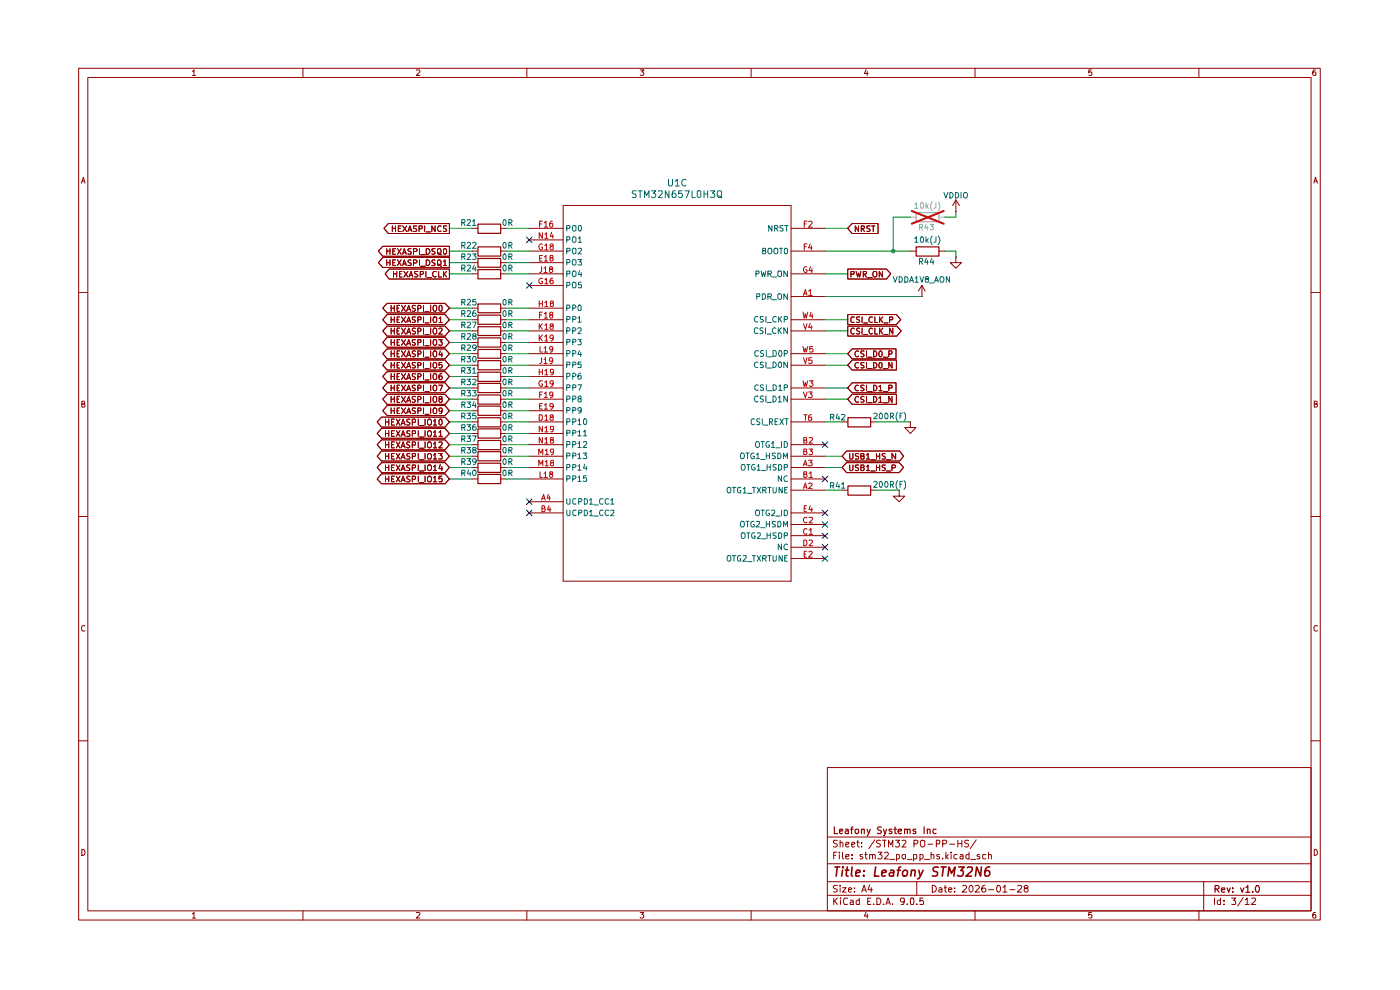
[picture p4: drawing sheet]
<svg xmlns="http://www.w3.org/2000/svg" width="297mm" height="210mm" viewBox="0 0 297 210" stroke-linecap="round" stroke-linejoin="round" font-family="sans-serif">
<g fill="none" stroke="#910000" stroke-width=".21">
<path d="M16.7 14.5h263.4v180.7h-263.4zM18.6 16.4h259.5v176.8h-259.5zM40.8 15.2l.4-.4v1.2M40.8 16h.7M64.3 14.5v1.9M88.3 14.9l.6-.1 .2 .2-.1 .3-.7 .7h.8M111.8 14.5v1.9M135.8 14.8h.8l-.5 .4 .5 .3-.1 .4h-.7M159.3 14.5v1.9M183.7 14.7l-.3 .9h.8M184 15.2v.8M206.8 14.5v1.9"/>
<path d="M231.6 14.8h-.6v.6l.4-.2 .3 .3-.1 .4h-.6M254.3 14.5v1.9M279.1 14.8l-.5 .1-.1 .9 .2 .2 .5-.1v-.5l-.2-.2-.4 .1-.1 .2M17.3 38.9l.4-1.3 .3 1.3M17.4 38.4h.6M278.7 38.9l.4-1.3 .4 1.3M278.8 38.4h.6M81.2 52.2h14.1v2.2h-14.1l-.9-1.1zM81.2 54.6h14.1v2.1h-14.1l-.9-1zM82 53.3h.7M82 55.7h.7M82 52.8v1.1"/>
<path d="M82 55.1v1.2M82.4 47.4h12.9v2.1h-12.9l-.9-1.1zM82.6 57.1h12.7v2.1h-12.7l-.9-1.1zM82.7 52.8v1.1M82.7 55.1v1.2M83.2 48.4h.7M83.2 47.9v1.2M83.3 53.3h.4M83.3 55.7h.4M83.5 58.1h.7M83.5 57.6v1.2M83.9 52.8h-.6v1.1h.6"/>
<path d="M83.9 55.1h-.6v1.2h.6M83.9 47.9v1.2M84.2 57.6v1.2M84.3 52.8l.8 1.1M84.3 55.1l.8 1.2M84.5 48.4h.4M84.8 58.1h.3M85.1 47.9h-.6v1.2h.6M85.1 52.8l-.8 1.1M85.1 55.1l-.8 1.2M85.3 57.6h-.5v1.2h.5M85.4 53.9l.4-1.1 .4 1.1"/>
<path d="M85.4 56.3l.4-1.2 .4 1.2M85.4 47.9l.9 1.2M85.5 53.6h.6M85.5 56h.6M85.7 57.6l.8 1.2M86.3 47.9l-.9 1.2M86.5 49.1l.5-1.2 .4 1.2M86.5 57.6l-.8 1.2M86.7 48.8h.5M86.8 58.8l.4-1.2 .3 1.2M86.9 58.4h.6M87.2 52.8h-.5l-.2 .1 .2 .4 .5 .1v.5h-.7"/>
<path d="M87.2 55.2l-.4-.1-.3 .3 .1 .2 .6 .3v.3l-.7 .1M87.7 53.3h.7l.1-.4-.2-.1h-.6v1.1M87.7 55.8h.5l.3-.4-.3-.3h-.5v1.2M88.4 47.9l-.7 .1v.3l.7 .5-.3 .3-.4-.1M88.7 57.6l-.7 .1v.3l.7 .4-.3 .4-.4-.1M88.9 48.5l.7-.1v-.4l-.7-.1v1.2M89 52.8v1.1M89 55.1v1.2M89.2 58.2l.6-.1v-.5h-.6v1.2M89.2 54h1M89.2 56.5h1M90.1 47.9v1.2"/>
<path d="M90.3 57.6v1.2M90.4 52.8h.5a.66 .66 0 0 1 .3 .7 .66 .66 0 0 1-.8 .4zM90.4 55.1a.66 .66 0 0 1 .8 .4 .66 .66 0 0 1-.3 .8h-.5zM90.4 49.2h1M90.6 58.8h.9M92.3 52.8h-.6v.5l.5 .1 .1 .3-.3 .2h-.4M92.3 47.9v1.2l-.7-1.2v1.2M92.3 55.2h-.6v.4l.5 .2 .1 .3-.1 .2h-.6M92.5 57.7l-.5-.1a.61 .61 0 0 0-.2 .8 .61 .61 0 0 0 .7 .3M92.8 52.9l.2-.1h.4a.86 .86 0 0 1-.1 1.1l-.5-.1zM92.8 55.3l.5-.2a.86 .86 0 0 1 .1 1.2h-.4l-.2-.2zM93 53.7h.2l.4 .3"/>
<path d="M93 56.1l.6 .4M93.1 57.6v1.2h.5M93.6 48l-.5-.1a.67 .67 0 0 0-.3 .7 .67 .67 0 0 0 .5 .5l.3-.1M94.1 52.9l.1-.1a.6 .6 0 0 1 .6 .5 .6 .6 0 0 1-.4 .6l-.3-.2zM94.1 55.5l.3-.4v1.2M94.1 57.6v1.2M94.1 56.3h.6M94.2 58.1l.5 .7M94.7 47.9h-.5l-.1 .4a.57 .57 0 0 1 .6 .7h-.6M94.7 57.6l-.6 .7M100.2 53.3h1.2M100.2 48.4h1.2"/>
<path d="M100.2 55.7h1.2M100.2 58.1h1.2M106.2 53.3h1.2M106.2 48.4h1.2M106.2 55.7h1.2M106.2 58.1h1.2M112.3 53.3h7.2M112.3 48.4h7.2M112.3 50.9h7.2M112.3 55.7h7.2M112.3 58.1h7.2M119.5 43.6h48.3v79.7h-48.3z"/>
<path d="M167.8 53.3h7.2M167.8 48.4h7.2M167.8 58.1h7.2M179.8 57.1h8.2l1 1-1 1.1h-8.2zM180.5 58.2l.7-.1v-.4l-.7-.1v1.2M180.8 47.4h5.5v2.1h-5.5l-1-1.1zM181.6 57.6l.4 1.2 .1-.9 .3 .9 .2-1.2M182.1 47.9v1.2l-.7-1.2v1.2M182.7 48.5l.6-.1v-.5h-.6v1.2M183 48.5l.4 .6M183.1 58.2l.6-.1v-.5h-.6v1.2M183.4 58.2l.4 .6"/>
<path d="M184.1 58.8h.9M184.6 47.9h-.6l-.1 .4a.57 .57 0 0 1 .6 .7h-.6M184.9 47.9h.7M185.3 47.9v1.2M185.3 57.6h.5a.77 .77 0 0 1-.1 1.2l-.4-.1a.87 .87 0 0 1 0-1.1zM187.2 57.6v1.2l-.7-1.2v1.2M193.1 53.3h1.2M199.1 53.3h1.3M202.8 44.9h.1M202.8 54.5v1.2h1.2l-1.2 1.2-1.2-1.2h1.2M202.8 54.5h.1M202.8 42.4l-.7 1.2"/>
<path d="M202.8 42.4l.7 1.2M202.8 42.4v2.5M16.7 62.1h1.9M82.1 71.5h12.3l.9 1.1-.9 1.1h-12.3l-.9-1.1zM82.1 69.2h12.3l.9 1-.9 1.1h-12.3l-.9-1.1zM82.1 66.7h12.3l.9 1.1-.9 1h-12.3l-.9-1zM82.1 64.4h12.3l.9 1-.9 1h-12.3l-.9-1zM82.1 78.8h12.3l.9 1-.9 1.1h-12.3l-.9-1.1zM82.1 74h12.3l.9 1-.9 1.1h-12.3l-.9-1.1zM82.1 76.4h12.3l.9 1.1-.9 1h-12.3l-.9-1zM83 65.4h.7M83 67.8h.7"/>
<path d="M83 70.2h.7M83 72.6h.7M83 75h.7M83 77.5h.7M83 79.8h.7M83 64.8v1.2M83 67.2v1.2M83 69.6v1.3M83 72.1v1.1M83 74.4v1.3M83 76.9v1.2M83 79.3v1.2"/>
<path d="M83.7 64.8v1.2M83.7 67.2v1.2M83.7 69.6v1.3M83.7 72.1v1.1M83.7 74.4v1.3M83.7 76.9v1.2M83.7 79.3v1.2M84.2 65.4h.4M84.2 67.8h.4M84.2 70.2h.4M84.2 72.6h.4M84.2 75h.4"/>
<path d="M84.2 77.5h.4M84.2 79.8h.4M84.8 72.1h-.6v1.1h.6M84.8 69.6h-.6v1.3h.6M84.8 67.2h-.6v1.2h.6M84.8 64.8h-.6v1.2h.6M84.8 79.3h-.6v1.2h.6M84.8 74.4h-.6v1.3h.6M84.8 76.9h-.6v1.2h.6M85.2 72.1l.8 1.1M85.2 69.6l.8 1.3M85.2 67.2l.8 1.2"/>
<path d="M85.2 64.8l.8 1.2M85.2 79.3l.8 1.2M85.2 74.4l.8 1.3M85.2 76.9l.8 1.2M86 72.1l-.8 1.1M86 69.6l-.8 1.3M86 67.2l-.8 1.2M86 64.8l-.8 1.2M86 79.3l-.8 1.2M86 74.4l-.8 1.3M86 76.9l-.8 1.2M86.3 73.2l.4-1.1 .4 1.1"/>
<path d="M86.3 70.9l.4-1.3 .4 1.3M86.3 68.4l.4-1.2 .4 1.2M86.3 66l.4-1.2 .4 1.2M86.3 75.7l.4-1.3 .4 1.3M86.3 78.1l.4-1.2 .4 1.2M86.4 72.9h.6M86.4 70.4h.6M86.4 68.1h.6M86.4 65.6h.6M86.4 75.4h.6M86.4 77.7h.6M88.1 72.1h-.6v.4l.6 .4-.2 .3h-.4"/>
<path d="M88.1 69.7l-.5-.1-.1 .2v.3l.6 .3-.2 .5-.4-.1M88.1 67.2l-.6 .1v.4l.6 .4-.2 .3-.4-.1M88.1 64.9l-.5-.1-.1 .1v.4l.6 .3-.2 .4h-.4M88.1 79.3h-.5l-.1 .1v.4l.6 .4-.2 .3-.4-.1M88.1 74.5l-.5-.1-.1 .2v.3l.5 .2 .1 .3-.2 .3-.4-.1M88.1 77h-.6v.3l.6 .4-.2 .4-.4-.1M88.7 72.6h.5v-.5h-.5v1.1M88.7 70.3l.5-.1v-.5l-.5-.1v1.3M88.7 67.8h.5v-.6h-.5v1.2M88.7 65.5l.5-.1v-.5l-.5-.1v1.2M88.7 79.9l.5-.1v-.5h-.5v1.2M88.7 75.1l.5-.1v-.5l-.5-.1v1.3"/>
<path d="M88.7 77.5h.5v-.5l-.5-.1v1.2M89.8 64.8v1.2M89.8 67.2v1.2M89.8 69.6v1.3M89.8 72.1v1.1M89.8 74.4v1.3M89.8 76.9v1.2M89.8 79.3v1.2M90.2 75.8h.8M90.2 78.2h.8M90.2 68.5h.8M90.2 71h.8"/>
<path d="M90.2 73.3h.8M90.2 66.1h.8M91.4 64.8v1.2M91.4 67.2v1.2M91.4 69.6v1.3M91.4 72.1v1.1M91.4 74.4v1.3M91.4 76.9v1.2M91.4 79.3v1.2M92 72.1h.5l.1 .1v.9l-.5 .1a.86 .86 0 0 1-.1-1.1zM92 67.2h.5l.1 .2v.8l-.5 .2a.86 .86 0 0 1-.1-1.2zM92.1 69.6l.5 .2v.9l-.5 .2a.86 .86 0 0 1 0-1.3z"/>
<path d="M92.1 64.8l.5 .1v.9l-.2 .2h-.3a.86 .86 0 0 1 0-1.2zM92.1 79.3l.5 .1v1l-.5 .1a.86 .86 0 0 1 0-1.2zM92.1 74.4l.5 .2v.9l-.5 .2a.86 .86 0 0 1 0-1.3zM92.1 76.9l.5 .2v.8l-.5 .2a.78 .78 0 0 1 0-1.2zM93.1 72.1h.7l-.4 .4 .3 .1v.6h-.6M93.1 69.8l.5-.2 .2 .3-.7 1h.7M93.1 67.6l.4-.4v1.2M93.1 68.4h.7M93.4 64.8a.68 .68 0 0 1 .4 .6 .68 .68 0 0 1-.4 .6l-.3-.2v-.8zM93.4 74.4l-.3 .9h.8M93.7 79.3h-.2l-.4 .3 .1 .8a.43 .43 0 0 0 .6-.1 .43 .43 0 0 0-.1-.5h-.5l-.1 .2M93.7 76.9h-.6v.6l.5-.2 .2 .3-.1 .4h-.6"/>
<path d="M93.7 74.8v.9M100.2 65.4h1.2M100.2 67.8h1.2M100.2 70.2h1.2M100.2 72.6h1.2M100.2 75h1.2M100.2 77.5h1.2M100.2 79.8h1.2M106.2 65.4h1.2M106.2 67.8h1.2M106.2 70.2h1.2M106.2 72.6h1.2"/>
<path d="M106.2 75h1.2M106.2 77.5h1.2M106.2 79.8h1.2M112.3 60.5h7.2M112.3 65.4h7.2M112.3 67.8h7.2M112.3 70.2h7.2M112.3 72.6h7.2M112.3 75h7.2M112.3 77.5h7.2M112.3 79.8h7.2M167.8 67.8h7.2"/>
<path d="M167.8 70.2h7.2M167.8 75h7.2M167.8 77.5h7.2M167.8 62.9h7.2M179.8 66.7h10.4l.9 1.1-.9 1h-10.4zM179.8 69.2h10.5l.9 1-.9 1.1h-10.5zM180.8 74h9.3v2.1h-9.3l-1-1.1zM180.8 76.4h9.4v2.1h-9.4l-1-1zM181.2 67.3l-.5-.1-.2 .3v.7a.45 .45 0 0 0 .7 .1M181.2 69.8l-.3-.2-.4 .3 .1 .8 .3 .2 .3-.2M182.1 74.6l-.2-.2a.65 .65 0 0 0-.5 .7 .65 .65 0 0 0 .5 .6l.2-.2M182.1 77a.55 .55 0 0 0-.7 .5 .55 .55 0 0 0 .7 .5"/>
<path d="M182.4 67.2h-.6a.47 .47 0 0 0 0 .5 .47 .47 0 0 0 .5 .2v.4h-.6M182.4 69.7h-.6v.4l.5 .2 .1 .3-.3 .3-.4-.1M182.9 67.2v1.2M182.9 69.6v1.3M183.2 68.5h.9M183.2 71h.9M183.3 74.5l-.5-.1-.2 .2v.3l.5 .2 .2 .3-.2 .3-.5-.1M183.3 77h-.7v.3l.7 .4-.2 .4-.5-.1M183.8 74.4v1.3M183.8 76.9v1.2M184.1 75.8h.9M184.1 78.2h.9"/>
<path d="M185.1 67.3l-.5-.1a.61 .61 0 0 0-.3 .8 .61 .61 0 0 0 .8 .3M185.1 69.8l-.3-.2a.65 .65 0 0 0-.5 .6 .65 .65 0 0 0 .5 .7l.3-.2M185.3 74.4a.64 .64 0 0 1 .7 .7 .64 .64 0 0 1-.7 .6zM185.3 76.9a.6 .6 0 0 1 .7 .6 .6 .6 0 0 1-.7 .6zM185.6 67.2v1.2h.6M185.6 69.6v1.3h.6M186.5 74.6l.4-.2 .2 .3v.7l-.2 .3a.72 .72 0 0 1-.4-1.1zM186.5 77h.5l.1 .8a.35 .35 0 0 1-.4 .3 .35 .35 0 0 1-.3-.5zM186.6 67.2v1.2M186.6 69.6v1.3M186.8 67.7l.5 .7M186.8 70.1l.5 .8"/>
<path d="M187.3 67.2l-.7 .7M187.3 69.6l-.7 .7M187.4 75.8h.9M187.4 78.2h.9M187.5 68.5h.9M187.5 71h.9M188.6 75.1h.5l.1-.2v-.3l-.1-.2h-.5v1.3M188.7 67.8h.6v-.6h-.6v1.2M189.2 76.9v1.2l-.6-1.2v1.2M189.4 69.6v1.3l-.7-1.3v1.3M195.6 62.9h.1M195.6 60.5l-.8 1.2"/>
<path d="M195.6 60.5l.7 1.2M195.6 60.5v2.4M278.1 62.1h2M17.4 85.7h.5l.1-.4-.2-.2h-.4v1.3l.6-.1v-.4l-.2-.2M80.9 88.5h13.5l.9 1-.9 1.1h-13.5l-.9-1.1zM80.9 90.9h13.5l.9 1.1-.9 1h-13.5l-.9-1zM80.9 93.3h13.5l.9 1-.9 1.1h-13.5l-.9-1.1zM80.9 95.7h13.5l.9 1.1-.9 1h-13.5l-.9-1zM80.9 98.1h13.5l.9 1-.9 1.1h-13.5l-.9-1.1zM81.8 89.5h.7M81.8 96.8h.7M81.8 99.1h.7"/>
<path d="M81.8 92h.7M81.8 94.3h.7M81.8 88.9v1.3M81.8 91.4v1.1M81.8 93.7v1.3M81.8 96.2v1.2M81.8 98.6v1.2M82.1 81.2h12.3l.9 1.1-.9 1h-12.3l-.9-1zM82.1 83.7h12.3l.9 1-.9 1.1h-12.3l-.9-1.1zM82.1 86h12.3l.9 1.1-.9 1h-12.3l-.9-1zM82.5 88.9v1.3M82.5 91.4v1.1"/>
<path d="M82.5 93.7v1.3M82.5 96.2v1.2M82.5 98.6v1.2M83 82.3h.7M83 84.7h.7M83 87.1h.7M83 81.7v1.2M83 84.1v1.2M83 86.5v1.2M83.1 89.5h.4M83.1 96.8h.4M83.1 99.1h.4"/>
<path d="M83.1 92h.4M83.1 94.3h.4M83.7 88.9h-.6v1.3h.6M83.7 91.4h-.6v1.1h.6M83.7 93.7h-.6v1.3h.6M83.7 96.2h-.6v1.2h.6M83.7 98.6h-.6v1.2h.6M83.7 81.7v1.2M83.7 84.1v1.2M83.7 86.5v1.2M84.1 88.9l.7 1.3M84.1 91.4l.7 1.1"/>
<path d="M84.1 93.7l.7 1.3M84.1 96.2l.7 1.2M84.1 98.6l.7 1.2M84.2 82.3h.4M84.2 84.7h.4M84.2 87.1h.4M84.8 81.7h-.6v1.2h.6M84.8 84.1h-.6v1.2h.6M84.8 86.5h-.6v1.2h.6M84.8 88.9l-.7 1.3M84.8 91.4l-.7 1.1M84.8 93.7l-.7 1.3"/>
<path d="M84.8 96.2l-.7 1.2M84.8 98.6l-.7 1.2M85.1 90.2l.4-1.3 .4 1.3M85.1 92.5l.4-1.1 .4 1.1M85.1 95l.4-1.3 .4 1.3M85.1 97.4l.4-1.2 .4 1.2M85.1 99.8l.4-1.2 .4 1.2M85.2 81.7l.8 1.2M85.2 84.1l.8 1.2M85.2 86.5l.8 1.2M85.3 89.8h.6M85.3 92.2h.6"/>
<path d="M85.3 94.7h.6M85.3 97h.6M85.3 99.5h.6M86 81.7l-.8 1.2M86 84.1l-.8 1.2M86 86.5l-.8 1.2M86.3 80.5l.4-1.2 .4 1.2M86.3 82.9l.4-1.2 .4 1.2M86.3 85.3l.4-1.2 .4 1.2M86.3 87.7l.4-1.2 .4 1.2M86.4 80.2h.6M86.4 82.6h.6"/>
<path d="M86.4 85h.6M86.4 87.4h.6M87 89h-.6v.5l.5 .2 .1 .2-.3 .3-.4-.1M87 91.4h-.6v.5a.47 .47 0 0 1 .4 .1 .47 .47 0 0 1 .1 .5h-.6M87 93.8h-.6v.5l.5 .2 .1 .2-.3 .3-.4-.1M87 96.3h-.6v.4a.47 .47 0 0 1 .4 .2 .47 .47 0 0 1 .1 .5h-.6M87 98.6h-.6v.5l.5 .2 .1 .3-.3 .2-.4-.1M87.5 89.6l.6-.1v-.4l-.1-.2h-.5v1.3M87.5 92h.6v-.6h-.6v1.1M87.5 94.4l.6-.1v-.4l-.1-.2h-.5v1.3M87.5 96.8h.6v-.5l-.6-.1v1.2M87.5 99.2l.6-.1v-.4l-.6-.1v1.2"/>
<path d="M88.1 81.8h-.6v.3l.6 .5-.2 .3-.4-.1M88.1 84.2l-.5-.1-.1 .1v.4l.6 .4-.2 .3h-.4M88.1 86.6h-.6v.4l.6 .4-.1 .3h-.5M88.7 82.3h.5v-.5l-.5-.1v1.2M88.7 84.8l.5-.1v-.5l-.5-.1v1.2M88.7 87.1h.5v-.5l-.5-.1v1.2M88.7 88.9v1.3M88.7 91.4v1.1M88.7 93.7v1.3M88.7 96.2v1.2M88.7 98.6v1.2M89 97.5h.9"/>
<path d="M89 99.9h.9M89 90.3h.9M89 92.7h.9M89 95.1h.9M89.8 81.7v1.2M89.8 84.1v1.2M89.8 86.5v1.2M90.2 85.4h.8M90.2 83.1h.8M90.2 80.6h.8M90.2 88.9v1.3M90.2 91.4v1.1"/>
<path d="M90.2 93.7v1.3M90.2 96.2v1.2M90.2 98.6v1.2M90.2 87.9h.8M90.8 89.1l.2-.2 .4 .2 .1 .7-.3 .4-.4-.2zM90.8 91.5l.2-.1 .4 .1 .1 .6-.1 .4h-.5l-.2-.4zM90.8 96.4l.2-.2 .4 .1a.87 .87 0 0 1 0 1.1h-.5l-.2-.4zM90.9 93.8l.3-.1a.73 .73 0 0 1 0 1.3l-.3-.1a.87 .87 0 0 1 0-1.1zM90.9 98.6h.5a.77 .77 0 0 1-.2 1.2l-.3-.1a.87 .87 0 0 1 0-1.1zM91.4 81.7v1.2M91.4 84.1v1.2M91.4 86.5v1.2"/>
<path d="M92 89.3l.3-.4v1.3M92 91.7l.3-.3v1.1M92 94.2l.3-.5v1.3M92 96.5l.3-.3v1.2M92 99l.3-.4v1.2M92 97.4h.6M92 99.8h.6M92 90.2h.6M92 92.5h.6M92 95h.6M92.1 81.7l.5 .2v.8l-.5 .2a.78 .78 0 0 1 0-1.2zM92.1 84.1l.5 .1v1l-.5 .1a.86 .86 0 0 1 0-1.2z"/>
<path d="M92.1 86.5l.5 .2v.8l-.1 .2h-.5v-.2a.82 .82 0 0 1 .1-1zM93.1 81.7h.8l-.5 1.2M93.1 96.2h.7l-.4 .4 .4 .3-.1 .5-.6-.1M93.1 91.7l.4-.3v1.1M93.1 93.9l.5-.2 .2 .5-.7 .8h.7M93.1 92.5h.7M93.4 84.7l-.3-.2 .1-.3a.34 .34 0 0 1 .5 0 .34 .34 0 0 1 0 .4l-.6 .2v.4l.3 .1 .4-.2-.1-.4h-.1M93.4 88.9a.68 .68 0 0 1 .4 .6 .68 .68 0 0 1-.4 .7l-.3-.3v-.7zM93.4 98.6l-.3 .8h.8M93.7 99v.8M93.8 87l-.2 .3-.4-.1v-.6a.36 .36 0 0 1 .6 .2l-.2 .8-.4 .1M100.2 89.5h1.2"/>
<path d="M100.2 96.8h1.2M100.2 99.1h1.2M100.2 82.3h1.2M100.2 84.7h1.2M100.2 87.1h1.2M100.2 92h1.2M100.2 94.3h1.2M106.2 89.5h1.2M106.2 96.8h1.2M106.2 99.1h1.2M106.2 82.3h1.2M106.2 84.7h1.2"/>
<path d="M106.2 87.1h1.2M106.2 92h1.2M106.2 94.3h1.2M112.3 89.5h7.2M112.3 96.8h7.2M112.3 99.1h7.2M112.3 82.3h7.2M112.3 84.7h7.2M112.3 87.1h7.2M112.3 92h7.2M112.3 94.3h7.2M167.8 89.5h7.2"/>
<path d="M167.8 96.8h7.2M167.8 99.1h7.2M167.8 82.3h7.2M167.8 84.7h7.2M167.8 94.3h7.2M178.7 89.5h1.1M179.6 95.7h11.2l.9 1.1-.9 1h-11.2l-.9-1zM179.6 98.1h11.2l.9 1-.9 1.1h-11.2l-.9-1.1zM180.3 96.2v1.2h.6v-.2v-1M180.3 98.6v1.1l.1 .1 .5-.1v-.1v-1M180.8 83.7h9.4v2.1h-9.4l-1-1.1zM180.8 81.2h9.3v2.1h-9.3l-1-1z"/>
<path d="M182.1 84.2l-.2-.1a.61 .61 0 0 0-.5 .7 .61 .61 0 0 0 .7 .5v-.1M182.1 81.8a.55 .55 0 0 0-.7 .5 .55 .55 0 0 0 .7 .5M182.1 96.3l-.4-.1-.3 .2 .1 .3 .6 .2v.4l-.7 .1M182.1 98.6h-.6l-.1 .2 .1 .3 .6 .2v.4l-.2 .1-.5-.1M182.6 96.8h.5l.2-.3-.1-.2-.6-.1v1.2h.6l.1-.5-.2-.1M182.6 99.1h.5l.2-.3-.2-.2h-.5v1.2h.5l.2-.1v-.4l-.2-.2M183.3 84.2l-.5-.1-.2 .1v.4l.7 .4-.2 .3h-.5M183.3 81.8h-.7v.3l.7 .5-.2 .3-.5-.1M183.8 96.5l.4-.3v1.2M183.8 99l.4-.4v1.2M183.8 81.7v1.2M183.8 84.1v1.2"/>
<path d="M183.8 97.4h.7M183.8 99.8h.7M184.1 85.4h.9M184.1 83.1h.9M184.7 89.5h1.2M184.7 97.5h1M184.7 99.9h1M185.3 84.1a.64 .64 0 0 1 .7 .6 .64 .64 0 0 1-.7 .6zM185.3 81.7a.6 .6 0 0 1 .7 .6 .6 .6 0 0 1-.7 .6zM185.9 96.2v1.2M185.9 98.6v1.2M185.9 96.8h.7"/>
<path d="M185.9 99.1h.7M186.4 84.4l.4-.3v1.2M186.4 82l.4-.3v1.2M186.4 85.3h.7M186.4 82.9h.7M186.6 96.2v1.2M186.6 98.6v1.2M187.4 85.4h.9M187.4 83.1h.9M187.8 96.3l-.4-.1-.3 .2 .3 .4 .4 .1v.4l-.7 .1M187.8 98.6h-.5l-.2 .2 .2 .3 .5 .2v.4l-.2 .1-.5-.1M188 97.5h1"/>
<path d="M188 99.9h1M188.6 82.3h.5l.1-.5-.6-.1v1.2M189.2 84.1v1.2l-.6-1.2v1.2M189.2 99.2l.7-.1 .1-.3-.2-.2h-.6v1.2M190 96.2v1.2l-.8-1.2v1.2M193.1 89.5v1.2h1.2l-1.2 1.3-1.2-1.3h1.2M193.1 89.5h.1M278.8 85.7h.5l.1-.4-.6-.2v1.3h.4l.3-.5-.3-.2M16.7 109.6h1.9M80.9 100.5h13.5l.9 1.1-.9 1h-13.5l-.9-1zM81.8 101.6h.7M81.8 101v1.2"/>
<path d="M82.5 101v1.2M83.1 101.6h.4M83.7 101h-.6v1.2h.6M84.1 101l.7 1.2M84.8 101l-.7 1.2M85.1 102.2l.4-1.2 .4 1.2M85.3 101.9h.6M87 101.1h-.6v.4l.5 .2 .1 .3-.1 .2h-.6M87.5 101.7h.5l.1-.2v-.4l-.6-.1v1.2M88.7 101v1.2M89 102.4h.9M90.2 101v1.2"/>
<path d="M90.8 101.2l.2-.2 .4 .1a.87 .87 0 0 1 0 1.1h-.5l-.2-.3zM92 101.4l.3-.4v1.2M92 102.2h.6M93.7 101h-.6v.6l.2-.2 .4 .1v.7l-.6-.1M100.2 101.6h1.2M106.2 101.6h1.2M112.3 101.6h7.2M112.3 106.4h7.2M112.3 108.8h7.2M167.8 104h7.2M167.8 101.6h7.2M167.8 108.8h7.2"/>
<path d="M167.8 111.3h7.2M167.8 113.6h7.2M167.8 116.1h7.2M167.8 118.5h7.2M178.7 104h1.1M184.7 104h1.2M190.8 104v1.2h-1.3l1.3 1.2 1.1-1.2h-1.1M190.8 104h.1M278.1 109.6h2M18 132.8l-.2-.1a.67 .67 0 0 0-.5 .5 .67 .67 0 0 0 .2 .7l.5-.1M279.5 132.8l-.3-.1a.67 .67 0 0 0-.5 .5 .67 .67 0 0 0 .3 .7l.5-.1M16.7 157.1h1.9"/>
<path d="M278.1 157.1h2M175.5 162.8h102.6v30.4h-102.6zM175.5 177.6h102.6M177.6 178.3h-.7l-.1 .4 .2 .2 .5 .1 .1 .3-.3 .4-.5-.1M178.2 178.8l.2-.1h.3l.1 1M178.2 178.2v1.5M179.4 179.2l.7-.2v-.3h-.4l-.3 .2 .1 .7h.6M180.7 179.2l.7-.2-.1-.3h-.4l-.2 .2 .1 .7h.5M181.8 178.7h.5M182 178.2v1.2l.3 .3M182.8 179.5v.2M182.8 178.7v.2"/>
<path d="M185.6 178.1l-1.3 1.9M186.8 178.3h-.8l-.1 .4 .7 .3 .2 .3-.3 .4-.6-.1M187.2 178.2h.8M187.6 178.2v1.5M188.5 179.7v-1.5l.5 1 .4-1v1.5M190 178.2h.8l-.5 .5h.3l.2 .3v.5l-.2 .2h-.4l-.2-.2M191.4 178.3l.5-.1a.36 .36 0 0 1 .2 .6l-.7 .9h.8M193.9 179h.6a.45 .45 0 0 0 .2-.7l-.8-.1v1.5M195.3 178.4l.3-.2 .6 .2v1l-.6 .3a1.01 1.01 0 0 1-.3-1.3zM196.9 179.1h1M198.6 179h.5l.2-.2a.36 .36 0 0 0-.2-.6h-.5v1.5M200 179h.6a.45 .45 0 0 0 .1-.7l-.7-.1v1.5"/>
<path d="M201.4 179.1h1.1M203.2 178.2v1.5M203.2 178.9h.9M204.1 178.2v1.5M205.5 178.3h-.8v.5l.6 .2 .2 .3-.3 .4-.6-.1M207.1 178.1l-1.3 1.9M17.4 180.2a.64 .64 0 0 1 .6 .6 .64 .64 0 0 1-.6 .6zM40.8 193.9l.4-.3v1.1M40.8 194.7h.7M64.3 193.2v2M88.3 193.6h.6l.2 .1-.1 .4-.7 .6h.8M111.8 193.2v2"/>
<path d="M135.8 193.6h.8l-.5 .4 .5 .2-.1 .5h-.7M159.3 193.2v2M175.5 189.9h102.6M175.5 187h102.6M175.5 183.2h102.6M176.9 190.5v1.4M176.9 181.4h.4M177 191.1l.6 .8M177.6 180.8h-.7v1.4M177.6 187.9l-.6-.1-.2 .2 .1 .4 .6 .2 .1 .4a.6 .6 0 0 1-.8 .1M177.6 190.5l-.7 .8M178.1 180.8v.1"/>
<path d="M178.1 181.3v.9M178.2 187.8v.2M178.2 188.3v.9M178.3 190.5v.1M178.3 190.9v1M178.7 188.3h.8l-.8 .9h.8M178.7 180.8v1.2l.3 .2M179.4 181.7l.7-.1v-.3h-.6l-.1 .1 .1 .7h.6M179.8 190.6l-.6-.1a1.02 1.02 0 0 0 0 1.4l.6-.1M180 188.7l.7-.1-.1-.2-.4-.1-.2 .2v.6l.2 .1 .4-.1M180.4 191l.4-.1 .2 .3v.7h-.6l-.1-.4 .7-.2M180.8 182v.2"/>
<path d="M180.8 181.3v.1M181.3 189.1v.1M181.3 188.4v.1M182.3 190.5v1.4h-.5l-.2-.7 .3-.3 .4 .1M182.8 189.2l.5-1.4 .5 1.4M183 181.3h-.5v.3l.6 .4-.3 .2-.3-.1M183 188.8h.6M183.5 181.3h.5M183.6 180.8v1.2l.4 .2M183.7 193.5l-.3 .8h.8M184 193.9v.8M184.1 191.2h.4"/>
<path d="M184.5 187.7l-.3 1h.9M184.5 181.4l.5-.1 .1 .9M184.5 181.3v.9M184.7 190.5h-.6v1.4h.6M184.8 188.3v.9M185.1 181.4l.1-.1h.4l.1 .9M185.3 191.8v.1M186 190.5h.6a1.02 1.02 0 0 1 0 1.4h-.6zM186.3 180.8h.8l-.5 .5 .4 .1 .1 .6-.2 .2h-.5l-.1-.2M187.5 191.8v.1M187.6 180.9l.6-.1 .3 .2-.1 .4-.8 .8h.9M188 191.9l.4-1.4 .5 1.4"/>
<path d="M188 191.5h.7M188.7 182.3h1.1M189.3 191.8v.1M190.2 182.1l.4 .1 .2-.2-.1-.7h-.5v1.3M191.4 181.4h.7l-.1 .7a.45 .45 0 0 1-.6-.1zM191.9 191.1l-.1 .2a.52 .52 0 0 1-.8-.2l.2-.6 .6 .1a1.27 1.27 0 0 1-.2 1.3h-.4M192.5 191.8v.1M192.5 182.3h1M193.2 190.6h.6l.1 .8-.2 .5h-.4l-.2-.3zM193.8 182.1l.4 .1 .3-.2-.1-.7h-.6v1.3M194.5 191.8v.1M194.5 187v2.9"/>
<path d="M195.2 182.1a.45 .45 0 0 0 .6-.1l-.1-.7h-.5v1.3M195.8 190.5h-.6v.7l.1-.2 .5 .1v.8l-.6-.1M196.1 182.3h1.1M197.5 181.4l.5-.1 .1 .9M197.5 180.8v1.4M197.8 187.8a.73 .73 0 0 1 .8 .7 .73 .73 0 0 1-.8 .7zM199.2 188.4l.4-.1 .2 .2v.7M199.3 181.3h-.5l-.1 .1 .6 .4v.3h-.6M199.8 188.6l-.6 .1-.1 .2 .2 .3 .5-.1M200 182v.2M200.3 188.3h.5M200.5 187.8v1.3l.3 .1"/>
<path d="M200.7 180.8v1.4M200.7 181.6l.5 .6M201.2 181.3l-.5 .5M201.3 188.7l.6-.1-.1-.2-.4-.1-.1 .2v.6l.1 .1 .4-.1M201.8 180.8v.1M201.8 181.3v.9M202.5 189.1v.1M202.5 188.4v.1M203 181.3h-.5l-.1 .7a.45 .45 0 0 0 .6 .1M203.7 181.3h.5l.1 .9M204.2 188l.2-.2h.3l.4 .4-1 1h1M204.3 181.6h-.5l-.2 .3 .2 .3 .5-.1"/>
<path d="M205.6 181.3h-.5l-.2 .2v.5l.3 .2 .4-.1M205.6 180.8v1.4M205.9 187.8a.76 .76 0 0 1 .5 .7 .76 .76 0 0 1-.5 .7 .89 .89 0 0 1 0-1.4zM205.9 182.3h1.1M206.8 193.2v2M206.9 188l.6-.2 .3 .4-1 1h1M207.9 181.3h-.5l-.1 .1 .6 .4v.3h-.6M209 187.8l-.5 .1-.1 .2-.1 .9 .2 .2h.4l.2-.2-.1-.6h-.5l-.2 .2M209.1 181.3h-.6v.2v.6h.6M209.7 181.4l.5-.1 .1 .9M209.7 188.7h1.1M209.7 180.8v1.4"/>
<path d="M211.6 187.9l.2-.1a.76 .76 0 0 1 .5 .7 .76 .76 0 0 1-.5 .7 .97 .97 0 0 1-.2-1.3zM212.8 188.2l.4-.4v1.4M212.8 189.2h.8M214.2 188.7h1.1M215.9 188l.2-.2h.3l.4 .4-1 1h1M217.5 188.4l-.2-.3 .2-.3 .6 .2-.2 .4h-.4l-.2 .2v.4l.2 .2a.45 .45 0 0 0 .5-.1 .45 .45 0 0 0 0-.5l-.2-.2M231.6 193.6h-.6v.5l.4-.1 .3 .2-.1 .5h-.6M254.3 193.2v2M255.4 187v6.2M257.6 190.5v1.4M258.9 190.5v1.4h-.5l-.2-.7a.45 .45 0 0 1 .7-.2M259.7 191.8v.1"/>
<path d="M259.7 191v.2M261.3 190.5h.8l-.4 .5 .4 .3-.1 .6-.7-.1M263.7 190.4l-1.1 1.8M264.2 190.8l.4-.3v1.4M264.2 191.9h.8M265.5 190.6l.7-.1 .2 .3-.1 .3-.9 .8h1M278.8 180.2a.64 .64 0 0 1 .7 .6 .64 .64 0 0 1-.7 .6zM279.1 193.6h-.5l-.1 .9 .2 .2h.5v-.6l-.2-.1h-.3l-.2 .2"/>
</g>
<g fill="none" stroke="#910000" stroke-width=".25">
<path d="M101.4 47.5h4.8v2h-4.8zM101.4 52.4h4.8v1.9h-4.8zM101.4 54.8h4.8v1.9h-4.8zM101.4 57.2h4.8v1.9h-4.8zM194.4 52.4h4.8v1.9h-4.8zM101.4 74.1h4.8v1.9h-4.8zM101.4 64.5h4.8v1.8h-4.8zM101.4 66.8h4.8v2h-4.8zM101.4 71.7h4.8v1.9h-4.8zM101.4 69.3h4.8v1.9h-4.8zM101.4 76.5h4.8v1.9h-4.8zM101.4 79h4.8v1.9h-4.8z"/>
<path d="M101.4 95.8h4.8v2h-4.8zM101.4 98.3h4.8v1.9h-4.8zM101.4 93.4h4.8v2h-4.8zM101.4 91h4.8v1.9h-4.8zM101.4 88.6h4.8v2h-4.8zM101.4 83.8h4.8v1.9h-4.8zM101.4 81.3h4.8v2h-4.8zM101.4 86.2h4.8v1.9h-4.8zM179.9 88.6h4.8v2h-4.8zM101.4 100.6h4.8v2h-4.8zM179.9 103.1h4.8v1.9h-4.8zM177 175.4v1.4h.7"/>
<path d="M178.1 176.3l.7-.1-.1-.3h-.5l-.1 .2 .1 .6h.5M179.4 175.9h.5l.1 .9M180 176.2h-.5l-.2 .3 .2 .3 .5-.1M180.5 175.9h.5M181 175.4l-.4 .2v1.2M181.5 176l.5-.1 .2 .3v.4l-.3 .2h-.2l-.3-.2zM182.8 176l.6-.1v.9M182.8 175.9v.9M183.9 175.9l.4 .9M184.6 175.9l-.3 .9-.4 .5M187 175.5l-.6-.1-.3 .2 .3 .5 .6 .3-.3 .4-.6-.1M187.4 175.9l.4 .9"/>
<path d="M188.1 175.9l-.4 1.3-.3 .1M189.2 175.9h-.5l-.1 .2 .6 .3v.3h-.6M189.6 175.9h.6M189.9 175.4v1.3l.3 .1M190.5 176.3l.7-.1v-.3h-.6l-.1 .2 .1 .6h.6M191.9 176l.5-.1 .1 .9M191.9 175.9v.9M192.5 176.1l.1-.2h.4l.1 .9M194.3 175.9h-.5l-.1 .2 .6 .3v.3h-.6M196.1 175.4v1.4M196.7 176l.5-.1 .1 .9M196.7 175.9v.9"/>
<path d="M198.6 175.9h-.5l-.2 .3v.4l.3 .2 .4-.1M257.8 188.6h.6l.2-.3v-.2l-.2-.3h-.6v1.5M258.1 188.6l.5 .7M259.1 188.8l.7-.1v-.4h-.6l-.1 .2 .1 .7h.6M260.3 188.3l.4 1 .3-1M261.5 189.1v.2M261.5 188.3v.2M263.2 188.3l.3 1 .4-1M264.3 188.3l.4-.5v1.5M264.3 189.3h.8M265.7 189.1v.2M266.7 187.8a.75 .75 0 0 1 .5 .8 .75 .75 0 0 1-.5 .7 .92 .92 0 0 1 0-1.5z"/>
</g>
<g fill="none" stroke="#910000" stroke-width=".34">
<path d="M177.1 183.9h1M177.6 183.9l-.2 1.9M178.7 184.6l-.1 1.2M178.8 183.9v.2M179.3 184.6h.8M179.8 183.9l-.3 1.7 .4 .2M180.8 183.9l-.2 1.7 .3 .2M181.5 185.2l1-.2v-.3l-.6-.1-.3 .2-.1 1h.8M183.2 185.7v.1M183.3 184.7v.1M185.8 183.9l-.3 1.9h.9M187 185.2l1-.2v-.3a.6 .6 0 0 0-.9 .1v1h.7"/>
<path d="M188.9 184.7h.7l-.1 1.1M189.7 185l-.7 .1-.4 .2 .1 .5h.2h.7M190.3 184.6h.7M191.1 183.9l-.4 .3-.3 1.6M191.8 184.7l.4-.1 .3 .1v.7a.52 .52 0 0 1-.6 .5 .52 .52 0 0 1-.5-.5l.1-.5zM193.4 184.7l.2-.1 .5 .1v1.1M193.4 184.6l-.2 1.2M194.9 184.6l.3 1.2M195.8 184.6l-.8 1.7-.3 .1M199.1 184a.73 .73 0 0 0-1.1 .3v.4l.9 .4v.3l-.1 .3-.3 .1h-.7M199.6 183.9h1.1M200.2 183.9l-.3 1.9"/>
<path d="M201.1 185.8l.2-1.9 .5 1.4 .8-1.4-.2 1.9M203.4 183.9h1.2l-.8 .8h.4l.2 .3-.2 .7-.3 .1h-.5l-.3-.1M205.2 184.1l.3-.2h.5l.3 .2v.4l-.1 .2-1.3 1.1h1.2M208.2 183.9l-.2 1.9-.8-1.9-.3 1.9M210 183.9a.83 .83 0 0 0-1 .8l-.1 .7 .2 .4h.5l.4-.4-.2-.7a.65 .65 0 0 0-.9 .3"/>
</g>
<path d="M194.4 45.1h4.8v1.9h-4.8z" fill="none" stroke="#a0a0a0" stroke-width=".25"/>
<path d="M193.1 46.1h1.2M199.1 46.1h1.3" fill="none" stroke="#a0a0a0" stroke-width=".21"/>
<path d="M193.4 44.8l6.8 2.7M200.2 44.8l-6.8 2.7" fill="none" stroke="#f10000" stroke-width=".42"/>
<g fill="none" stroke="#b90000" stroke-width=".21">
<path d="M114.5 47.5h.4M114.5 54.8h.4M114.9 56.6v.9l-.4 .3M115.1 46.9h-.6v1.3M115.1 49.4v1.2l-.7-1.2v1.2M115.1 51.8l-.2-.1a.64 .64 0 0 0-.6 .7 .64 .64 0 0 0 .6 .6l.2-.1v-.5h-.2M115.1 54.2h-.6v1.2h.6M115.1 59.1a.55 .55 0 0 0-.8 .5 .55 .55 0 0 0 .8 .5v-.4h-.2M115.4 56.9l.3-.3v1.2M115.4 57.8h.7M115.5 47.2l.3-.3v1.3M115.5 54.5l.3-.3v1.2"/>
<path d="M115.5 48.2h.7M115.5 55.4h.7M115.6 49.7l.3-.3v1.2M115.6 52.1l.3-.4v1.3M115.6 59.4l.3-.4v1.2M115.6 50.6h.7M115.6 53h.7M116.8 57.1l-.2-.1v-.3l.4-.1 .3 .3-.7 .3v.5l.2 .1h.2l.3-.2v-.3l-.3-.2M116.8 54.7l-.1-.1v-.3l.5-.1 .2 .2-.1 .2-.6 .2v.5l.1 .1h.3l.3-.3-.3-.4M116.9 52.2l-.2-.2 .2-.3h.3l.2 .5h-.5l-.2 .3v.3l.2 .2 .5-.2v-.4l-.2-.2M117 49.3l-.2 .8h.6M117.2 46.9l-.4 .2-.2 .8 .2 .3 .5-.2-.1-.6h-.4l-.2 .2"/>
<path d="M117.3 59h-.3a.73 .73 0 0 0-.1 1.2l.5-.1v-.5l-.5-.2-.2 .3M117.3 49.8v.8M170.6 47.5h.4M170.6 52.3h.4M171.1 56.6h-.1a.64 .64 0 0 0-.6 .6 .64 .64 0 0 0 .5 .6l.3-.1v-.5h-.3M171.2 46.9h-.6v1.3M171.2 51.7h-.6v1.3M171.5 47.1l.5-.2 .3 .3-.8 1h.8M171.9 51.7l-.4 .9h.8M172 56.6l-.4 .8h.8M172.1 52.2v.8M172.2 57v.8"/>
<path d="M114.4 63.8v1.2M114.4 68.7v1.2M114.4 71v1.3M114.4 78.3v1.2M114.4 64.4h.7M114.4 78.9h.7M114.5 66.8h.4M114.6 73.5v1.2h.5M114.6 69.2l.5 .7M114.6 71.6l.5 .7M114.9 75.9v.9l-.4 .3M115.1 66.2h-.6v1.3"/>
<path d="M115.1 63.8v1.2M115.1 78.3v1.2M115.1 68.7l-.7 .6M115.1 71l-.7 .8M115.4 73.8l.3-.3v1.2M115.4 76.3l.3-.4v1.2M115.4 74.7h.8M115.4 77.1h.7M115.5 66.6l.3-.4v1.3M115.5 67.5h.7M115.6 64.2l.3-.4v1.2M115.6 69l.3-.3v1.2"/>
<path d="M115.6 71.5l.3-.5v1.3M115.6 78.7l.3-.4v1.2M115.6 60.2h.7M115.6 65h.7M115.6 69.9h.7M115.6 72.3h.7M115.6 79.5h.7M116.8 66.8l-.2-.3 .2-.3h.3l.2 .4-.7 .4v.2l.2 .3 .5-.2v-.4l-.2-.1M116.9 64.4l-.1-.1v-.4h.6v.4l-.6 .1v.5l.1 .1h.3l.2-.2-.2-.4M116.9 69.2l-.2-.3 .2-.2 .5 .1v.3a.48 .48 0 0 0-.6 .2 .48 .48 0 0 0 0 .6l.6-.1v-.5l-.2-.1M117.3 74l-.5 .3-.2-.3v-.3a.35 .35 0 0 1 .3-.2 .35 .35 0 0 1 .4 .2l-.2 .9-.4 .1M117.3 76.5l-.2 .1h-.4l-.1-.6 .4-.1 .3 .2-.2 .9-.4 .1"/>
<path d="M117.4 71.6l-.1 .2h-.5l-.1-.2v-.3l.2-.3 .5 .2v.8l-.2 .2-.4 .1M117.4 78.8l-.2 .3h-.3l-.1-.2v-.5l.4-.1 .2 .3-.1 .8-.5 .1M170.4 66.2l.2 1.3 .3-.9 .1 .9 .4-1.3M170.4 73.5l.2 1.2 .3-.9 .1 .9 .4-1.2M170.4 62.7l.5-1.3 .3 1.3M170.4 68.7l.5 1.2 .3-1.2M170.4 75.9l.5 1.2 .3-1.2M170.5 62.3h.6M171.5 61.7l.5-.3v1.3M171.5 62.7h.8M171.9 68.6l-.4 .8h.8M172 66.2l-.2 .9h.7"/>
<path d="M172.1 69.1v.8M172.2 75.9h-.6l-.1 .6h.7l.1 .4-.3 .2-.5-.1M172.3 66.6v.9M172.4 73.5h-.6v.6l.4-.2 .3 .3v.3l-.2 .2-.5-.1M114.3 96.4v-1.1l.4 .8 .5-.8v1.1M114.3 98.8v-1.2l.4 .9 .5-.9v1.2M114.4 88h.3l.4 .2v.7l-.2 .3h-.5zM114.5 83.7h.4M114.5 86.1h.4M115.1 80.8h-.5a.66 .66 0 0 0-.3 .7 .66 .66 0 0 0 .6 .5l.2-.1v-.4h-.2M115.1 83.1h-.6v1.2M115.1 85.6h-.6v1.2h.6"/>
<path d="M115.1 90.4v1.2l-.7-1.2v1.2M115.1 92.8v1.2l-.7-1.2v1.2M115.5 83.5l.3-.4v1.2M115.5 85.9l.3-.3v1.2M115.5 84.3h.7M115.5 86.8h.7M115.6 81.1l.3-.3v1.2M115.6 88.3l.3-.3v1.2M115.6 90.8l.3-.4v1.2M115.6 93.1l.3-.3v1.2M115.6 82h.7M115.6 89.2h.7"/>
<path d="M115.6 91.6h.7M115.6 94h.7M115.7 95.6l.3-.3v1.1M115.7 98l.3-.4v1.2M115.7 96.4h.6M115.7 98.8h.6M116.9 88.5l-.2-.3 .1-.1h.6v.3l-.5 .1-.2 .2 .1 .5 .6-.1v-.4l-.2-.2M116.9 93.3l-.1-.1v-.3h.6v.2l-.6 .4v.5h.5l.1-.2v-.2l-.2-.3M117 98.1l-.2-.2 .2-.3h.3l.1 .4-.4 .1-.2 .3 .1 .4 .5-.1v-.4l-.1-.2M117.3 83.7v.1a.42 .42 0 0 1-.6 0 .42 .42 0 0 1 0-.6h.6v.9l-.2 .2h-.3M117.4 81.3l-.1 .2h-.5l-.1-.2v-.4l.1-.1 .6 .1v.7l-.2 .3-.4 .1M117.4 86.1l-.2 .2h-.4l-.1-.6 .5-.1 .2 .2-.2 .8-.4 .2"/>
<path d="M117.4 90.9l-.1 .2-.5-.1v-.5l.5-.1a.88 .88 0 0 1-.2 1.2h-.3M117.4 95.8v.1h-.5l-.1-.1v-.4l.1-.1h.5v.9l-.5 .2M170.4 80.8l.2 1.2 .3-.9 .1 .9 .4-1.2M170.4 83.1l.5 1.2 .3-1.2M170.4 98.8l.5-1.2 .3 1.2M170.5 93.4l.6-.1v-.4l-.6-.1v1.2h.6l.1-.4-.3-.2M170.5 95.8h.5l.1-.5h-.6v1.1h.6l.1-.4-.3-.2M170.5 88h.7M170.5 98.5h.6M170.9 88v1.2M171.5 83.1h.8l-.4 .5 .4 .2v.4l-.2 .1-.6-.1M171.5 97.6h.8l-.4 .5 .4 .2v.3l-.2 .2-.6-.1"/>
<path d="M171.6 92.9l.5-.1 .3 .3-.8 .9h.8M171.6 95.3h.8l-.4 .4 .3 .1v.6h-.7M171.7 80.8h.8l-.5 .4 .4 .1 .1 .4-.3 .3h-.3l-.2-.2M172.1 88l-.6 .2v.9l.6 .1v-.7h-.5l-.1 .2M114.6 100.1v1.2h.5M114.9 106.1l.4-1.2 .4 1.2M115 107.9l.6-.1v-.4l-.2-.1h-.4v1.2h.6l.1-.4-.3-.2M115 105.8h.6M115.4 100.4l.3-.3v1.2M115.4 101.3h.8M116.3 104.8l-.2 .9h.7M116.4 107.3l-.2 .8h.6"/>
<path d="M116.6 105.2v.9M116.7 107.7v.8M116.8 100.6l-.2-.3 .1-.2h.5v.4l-.5 .2a.35 .35 0 0 0 0 .5 .35 .35 0 0 0 .5 0 .35 .35 0 0 0 0-.5l-.2-.1M170.4 103.6l.5-1.1 .3 1.1M170.5 100.6h.5l.1-.4-.6-.1v1.2l.6-.1 .1-.4-.3-.2M170.5 114.6h.4a.66 .66 0 0 1 .3 .7 .66 .66 0 0 1-.7 .4zM170.5 103.3h.6M170.6 107.9h.3M170.6 117.5h.3M171.1 107.3h-.5v1.2h.5M171.1 116.9h-.5v1.3h.5M171.2 109.8l-.5-.1a.61 .61 0 0 0-.3 .8 .61 .61 0 0 0 .8 .3"/>
<path d="M171.2 112.3l-.3-.2a.65 .65 0 0 0-.5 .6 .65 .65 0 0 0 .5 .7l.3-.2M171.5 102.6l.5-.1 .3 .2-.8 .9h.8M171.6 100.4l.4-.3v1.2M171.6 109.8l.6-.1 .2 .2-.1 .3-.7 .7h.8M171.6 112.4l.4-.3v1.3M171.6 114.6h.6l.2 .2-.8 .9h.8M171.6 117.1l.4-.2 .3 .4-.8 .9h.8M171.6 101.3h.8M171.6 113.4h.8M171.9 107.3l-.3 .8h.8M172.2 107.7v.8"/>
</g>
<g fill="none" stroke="#006665" stroke-width=".21">
<path d="M120.2 48.4l.7-.1v-.4l-.7-.1v1.2M120.2 50.9h.5l.2-.2v-.4l-.7-.1v1.2M120.2 53.3l.7-.1v-.4l-.7-.1v1.2M120.2 55.7h.5l.2-.2v-.3l-.2-.2h-.5v1.2M120.2 58.1l.7-.1v-.4l-.7-.1v1.2M121.5 50.4l.2-.2 .5 .2v.8l-.2 .2h-.4l-.2-.3zM121.6 47.8h.4l.2 .2v.9l-.5 .1a.86 .86 0 0 1-.1-1.2zM121.6 52.7h.4l.2 .1v.9l-.5 .2a.86 .86 0 0 1-.1-1.2zM121.6 57.5h.4l.2 .2v.8l-.5 .2a.86 .86 0 0 1-.1-1.2zM121.7 55l.5 .2v.9l-.2 .1h-.4a.86 .86 0 0 1 .1-1.2zM122.6 55h.8l-.5 .5h.4v.7l-.7-.1M122.7 50.6l.3-.4v1.2"/>
<path d="M122.7 52.8l.6-.1 .1 .3-.8 .9h.8M122.7 51.4h.7M122.8 47.9l.4-.1a.91 .91 0 0 1-.1 1.2l-.3-.1zM122.9 57.4l-.2 .9h.7M123.3 59.9h-.5l-.1 .6 .6-.1v.6h-.6M123.3 57.8v.9M160.4 58.1l.6-.1v-.5h-.6v1.2M161.5 57.5l.2 1.2 .3-.9 .2 .9 .3-1.2M161.8 53.2h.5l.1-.4-.6-.1v1.2l.6-.1 .1-.4-.3-.2M162.9 58.1l.7-.1 .1-.3-.2-.2h-.6v1.2M163.1 52.7h.5a.77 .77 0 0 1-.2 1.2l-.3-.1a.87 .87 0 0 1 0-1.1zM163.2 58.1l.5 .6"/>
<path d="M163.7 47.8v1.2l-.6-1.2v1.2M163.8 58.8h1M164.3 48.4l.6-.1 .1-.3-.1-.2h-.6v1.2M164.3 52.7h.6a.77 .77 0 0 1-.2 1.2l-.4-.1a.87 .87 0 0 1 0-1.1zM164.6 48.4l.4 .6M165.2 57.5h.4l.2 .2v.8l-.3 .2-.5-.2v-.8zM165.4 52.7h.6M165.7 52.7v1.2M166.1 47.8h-.5l-.2 .2 .2 .3 .5 .2v.4h-.7M166.5 47.8h.7M166.5 52.7h.4l.2 .1v.8l-.5 .3a.91 .91 0 0 1-.1-1.2zM166.9 47.8v1.2"/>
<path d="M167.1 57.5v1.2l-.8-1.2v1.2M120.2 60.5h.5l.2-.1v-.4l-.2-.1h-.5v1.1M120.2 65.4h.5l.2-.2v-.3l-.2-.2h-.5v1.2M120.2 67.7h.6l.1-.5-.7-.1v1.2M120.2 70.2h.5l.2-.2v-.3l-.2-.2h-.5v1.3M120.2 72.6h.6l.1-.5-.7-.1v1.2M120.2 75h.5l.2-.2v-.3l-.2-.2h-.5v1.3M120.2 77.4h.6l.1-.5-.7-.1v1.2M120.2 79.8h.5l.2-.1v-.4l-.2-.1h-.5v1.2M121.5 60l.2-.1 .5 .1v.9l-.2 .1h-.4l-.2-.3zM121.5 65.4h.4l.3-.5-.3-.2h-.4v1.2M121.5 67.7h.5l.2-.4-.2-.2h-.5v1.2"/>
<path d="M121.5 70.2h.4l.3-.4-.3-.3h-.4v1.3M121.5 72.6h.5l.2-.2-.1-.3-.6-.1v1.2M121.5 75h.4l.3-.2-.3-.5h-.4v1.3M121.5 77.4h.5l.2-.2-.1-.3-.6-.1v1.2M121.5 79.8h.4l.3-.4-.3-.2h-.4v1.2M122.6 67.5l.3-.4v1.2M122.6 69.7l.2-.2h.3l.2 .2v.3l-.7 .8h.7M122.6 72h.7l-.4 .4 .4 .2v.5h-.7M122.6 68.3h.7M122.8 64.8l.2-.1 .3 .2v.8l-.2 .2h-.3l-.2-.4zM122.9 74.3l-.3 .9h.8M123.2 79.2l-.4 .1-.2 .9 .3 .2 .4-.1-.1-.6h-.4l-.2 .2"/>
<path d="M123.2 74.8v.8M123.3 76.8h-.6l-.1 .6 .2-.2h.3l.2 .2v.5h-.7M160.5 62.9h.6v-.6h-.6v1.2M160.8 67.2l-.5-.1a.61 .61 0 0 0-.2 .8 .61 .61 0 0 0 .7 .3M160.8 69.7l-.3-.2-.4 .2v.8a.37 .37 0 0 0 .3 .3 .37 .37 0 0 0 .4-.2M160.8 76.9a.55 .55 0 0 0-.8 .5 .55 .55 0 0 0 .8 .5M160.9 74.5l-.3-.2a.65 .65 0 0 0-.5 .7 .65 .65 0 0 0 .5 .6l.3-.2M161.7 62.3h.5l.2 .3v.7l-.4 .2h-.3zM161.9 69.6h-.6v.4l.5 .2 .1 .3-.3 .3-.4-.1M162 67.1l-.7 .1v.4l.7 .4-.3 .3-.4-.1M162 74.4l-.5-.1-.2 .3 .1 .2 .6 .3v.3l-.2 .2-.5-.1M162 76.9h-.7v.3l.7 .4-.3 .4-.4-.1"/>
<path d="M162.4 69.5v1.3M162.5 67.1v1.2M162.5 76.8v1.2M162.6 74.3v1.3M162.7 68.4h1M162.7 70.9h1M162.7 78.1h1M162.8 75.7h.9M162.9 62.9h.6l.2-.4-.2-.2h-.6v1.2M163.2 62.9l.5 .6M163.8 63.6h1M164 74.3l.5 .1 .2 .3v.6l-.4 .3h-.3z"/>
<path d="M164 76.8a.6 .6 0 0 1 .7 .6 .6 .6 0 0 1-.7 .6zM164.6 69.7l-.3-.2a.65 .65 0 0 0-.5 .7 .65 .65 0 0 0 .5 .6l.3-.2M164.7 67.2l-.5-.1a.61 .61 0 0 0-.3 .8 .61 .61 0 0 0 .8 .3M165 62.5l.2-.2h.4l.2 .2v.8l-.3 .2-.5-.2zM165.1 69.5v1.3M165.2 67.1v1.2M165.3 76.9l.2-.1 .3 .3v.6l-.4 .3a.7 .7 0 0 1-.1-1.1zM165.3 70l.5 .8M165.4 67.7l.5 .6M165.4 74.3a.68 .68 0 0 1 .5 .7 .68 .68 0 0 1-.5 .6l-.2-.5 .1-.6zM165.8 69.5l-.7 .7M165.9 67.1l-.7 .7"/>
<path d="M166.4 67.7h.6l.1-.5-.7-.1v1.2M166.4 75h.5l.2-.2v-.3l-.2-.2h-.5v1.3M167.1 62.3v1.2l-.8-1.2v1.2M167.1 69.5v1.3l-.8-1.3v1.3M167.1 76.8v1.2l-.8-1.2v1.2M120.2 82.2h.6l.1-.5-.7-.1v1.2M120.2 84.7l.7-.1v-.4l-.2-.2h-.5v1.3M120.2 87h.6l.1-.5-.7-.1v1.2M120.2 89.5l.7-.1v-.4l-.2-.2h-.5v1.3M120.2 91.9h.6l.1-.5-.7-.1v1.2M120.2 94.3l.7-.1v-.4l-.2-.2h-.5v1.3M120.2 96.7h.6l.1-.5-.7-.1v1.2"/>
<path d="M120.2 99.1h.7v-.5h-.7v1.1M121.5 82.2h.5l.2-.2-.1-.3-.6-.1v1.2M121.5 84.7l.6-.1 .1-.4-.3-.2h-.4v1.3M121.5 87h.5l.2-.1-.1-.4-.6-.1v1.2M121.5 89.5l.6-.1 .1-.3-.3-.3h-.4v1.3M121.5 91.9h.5l.2-.2-.1-.3-.6-.1v1.2M121.5 94.3l.6-.1 .1-.3-.3-.3h-.4v1.3M121.5 96.7h.5l.2-.2-.1-.3-.6-.1v1.2M121.5 99.1h.6l.1-.4-.2-.1h-.5v1.1M122.6 81.6h.8l-.5 1.2M122.6 89.2l.3-.4v1.3M122.6 91.6l.3-.3v1.2"/>
<path d="M122.6 94.1l.3-.5v1.3M122.6 96.4l.3-.3v1.2M122.6 98.9l.3-.3v1.1M122.6 90.1h.7M122.6 92.5h.7M122.6 94.9h.7M122.6 97.3h.7M122.6 99.7h.7M122.9 84.6l-.3-.4 .3-.2h.2l.2 .4-.7 .4v.2l.3 .3 .4-.2v-.4l-.2-.1M123.3 87l-.2 .2h-.2l-.3-.2 .1-.5h.6v.9l-.5 .2M123.7 96.1h.8l-.5 .4 .5 .3-.1 .5-.7-.1M123.8 91.6l.3-.3v1.2"/>
<path d="M123.8 93.8l.4-.2 .3 .5-.8 .8h.8M123.8 92.5h.7M124 88.8a.68 .68 0 0 1 .5 .7 .68 .68 0 0 1-.5 .6l-.2-.3v-.7zM124 98.5l-.2 .8h.7M124.4 98.9v.8M157.3 96.1a.46 .46 0 0 1 .6 .4l-.2 .8h-.5l-.1-.2a.82 .82 0 0 1 .2-1zM157.4 98.6h.5a.77 .77 0 0 1-.2 1.1h-.3a.87 .87 0 0 1 0-1.1zM158.2 96.1h.7M158.4 98.6h.7M158.6 96.1v1.2M158.8 98.6v1.1M159.9 96.2v-.1a.66 .66 0 0 0-.6 .5 .66 .66 0 0 0 .2 .7l.5-.1v-.4h-.2"/>
<path d="M160 89l-.3-.2-.4 .4 .1 .7 .3 .2 .3-.2M160.1 98.6h-.4a.67 .67 0 0 0-.3 .6 .67 .67 0 0 0 .5 .5l.3-.1v-.4h-.3M160.4 93.7l.4-.1a.73 .73 0 0 1 0 1.3l-.4-.1a.87 .87 0 0 1 0-1.1zM160.4 96.4l.4-.3v1.2M160.4 97.3h.7M160.6 98.9l.4-.3v1.1M160.6 99.7h.7M160.8 84.2l-.2-.2a.6 .6 0 0 0-.6 .7 .6 .6 0 0 0 .8 .5v-.1M160.9 81.7l-.3-.1a.6 .6 0 0 0-.5 .6 .6 .6 0 0 0 .5 .6l.3-.1M161.2 88.9h-.6v.5l.5 .2 .1 .2-.2 .3-.5-.1M161.4 97.5h.9M161.5 93.6h.6"/>
<path d="M161.5 99.8h1M161.7 88.8v1.3M161.8 93.6v1.3M162 81.7l-.5-.1-.2 .3 .2 .3 .5 .2v.3h-.7M162 84.1l-.5-.1-.2 .2v.3l.7 .4-.3 .4-.4-.1M162 90.2h.9M162.5 84v1.3M162.6 81.6v1.2M162.6 96.1v1.2M162.6 96.7h.6M162.7 85.3h1M162.7 98.6v1.1"/>
<path d="M162.7 99.1h.7M162.8 82.9h.9M163.2 93.7a.61 .61 0 0 0-.7 .3 .61 .61 0 0 0 .1 .7l.3 .2 .3-.1v-.4h-.2M163.2 89.5l.6-.1v-.5l-.6-.1v1.3M163.2 96.1v1.2M163.4 98.6v1.1M163.5 89.5l.4 .6M163.7 94.1l.3-.5v1.3M163.7 94.9h.6M164 81.6h.3l.4 .3v.7l-.4 .2h-.3zM164 84a.64 .64 0 0 1 .7 .6 .64 .64 0 0 1-.7 .7zM164.4 89.4h.5"/>
<path d="M164.5 96.2h-.7v.3l.7 .4-.2 .4h-.5M164.6 95h.9M164.7 98.6h-.7v.4l.7 .4-.3 .3h-.4M165 88.8h-.6v1.3h.6M165 96.1a.66 .66 0 0 1 .7 .4 .66 .66 0 0 1-.3 .8h-.4zM165.1 84.3h.2l.1-.3v1.3M165.1 85.3h.7M165.2 82l.3-.4v1.2M165.2 98.6h.4a.66 .66 0 0 1 .2 .7 .66 .66 0 0 1-.6 .4zM165.2 82.8h.7M165.4 88.8l.8 1.3M165.8 93.6v1.3"/>
<path d="M166.2 97.3v-1.2l.4 .8 .5-.8v1.2M166.2 88.8l-.8 1.3M166.4 82.2h.6l.1-.5-.7-.1v1.2M166.4 93.6a.52 .52 0 0 1 .7 .4v.6a.52 .52 0 0 1-.7 .3zM166.4 99.1h.7v-.5h-.7v1.1M166.5 88.8h.7M166.9 88.8v1.3M167.1 84v1.3l-.8-1.3v1.3M120.2 101.6h.5l.2-.2v-.4l-.7-.1v1.2M120.2 105.8v1l.2 .1h.5v-1.1M120.2 108.2v.9l.3 .3 .4-.2v-1M121.5 101.6h.4l.3-.2-.1-.4-.6-.1v1.2"/>
<path d="M122.2 105.8a.45 .45 0 0 0-.7 .2v.7l.2 .2h.5M122.2 108.3l-.5-.1-.2 .3 .1 .7 .2 .2 .4-.2M122.6 101.3l.3-.4v1.2M122.6 102.1h.7M122.8 106.4h.4l.2-.2v-.4h-.6v1.1M122.8 108.8l.6-.1v-.3l-.1-.2h-.5v1.2M124 105.8a.66 .66 0 0 1 .6 .4 .66 .66 0 0 1-.2 .7h-.4zM124 108.2h.4a.66 .66 0 0 1 .2 .8 .66 .66 0 0 1-.6 .4zM124.4 100.9h-.6v.6l.2-.1h.4v.7l-.6-.1M125.1 106.1l.3-.3v1.1M125.1 108.5l.3-.3v1.2M125.1 106.9h.7"/>
<path d="M125.1 109.4h.7M126 107.1h.9M126 109.5h.9M127.9 105.8h-.2a.67 .67 0 0 0-.5 .5 .67 .67 0 0 0 .2 .6h.5M127.9 108.3l-.5-.1a.67 .67 0 0 0-.2 .7 .67 .67 0 0 0 .5 .5l.2-.2M129.1 105.8h-.2a.67 .67 0 0 0-.5 .5 .67 .67 0 0 0 .2 .6h.5M129.1 108.3l-.5-.1a.67 .67 0 0 0-.2 .7 .67 .67 0 0 0 .5 .5l.2-.2M129.5 106.1l.4-.3v1.1M129.5 108.3h.7v.4l-.7 .7h.7M129.5 106.9h.7M154.4 103.4h.5l.1 .2v.8l-.5 .2a.86 .86 0 0 1-.1-1.2zM154.4 117.9h.5l.1 .1v.9l-.5 .1a.86 .86 0 0 1-.1-1.1z"/>
<path d="M155.4 103.4h.7M155.4 117.9h.7M155.7 103.4v1.2M155.7 117.9v1.1M157.1 103.4h-.5l-.1 .2v.6l.1 .3h.5v-.4h-.1M157.1 117.9h-.5l-.1 .2v.7a.45 .45 0 0 0 .6 .2v-.5h-.1M157.3 110.6a.46 .46 0 0 1 .6 .4l-.2 .8h-.5a.86 .86 0 0 1 .1-1.2zM157.4 113h.5a.77 .77 0 0 1-.2 1.2l-.3-.1a.87 .87 0 0 1 0-1.1zM157.7 103.7l.3-.3v1.2M157.7 117.9h.5l.1 .3-.7 .8h.7M157.7 104.6h.6M158.2 110.6h.7"/>
<path d="M158.4 113h.7M158.6 110.6v1.2M158.6 104.7h.9M158.6 119.1h.9M158.8 113v1.2M159.6 103.4h.7M159.6 117.9h.7M159.9 110.7v-.1a.66 .66 0 0 0-.6 .5 .66 .66 0 0 0 .2 .7l.5-.1v-.4h-.2M159.9 103.4v1.2M159.9 117.9v1.1M160.1 113h-.4a.67 .67 0 0 0-.3 .7 .67 .67 0 0 0 .5 .5l.3-.1v-.4h-.3M160.4 108.2h.6a.77 .77 0 0 1-.2 1.2l-.4-.1a.87 .87 0 0 1 0-1.1z"/>
<path d="M160.4 110.7h.7v.4l-.7 .7h.7M160.6 113.1h.7v.4l-.7 .7h.7M160.6 103.4l.8 1.2M160.6 117.9l.8 1.1M161.4 103.4l-.8 1.2M161.4 111.9h.9M161.4 117.9l-.8 1.1M161.5 108.2h.6M161.5 114.3h1M161.8 104l.7-.1 .1-.3-.2-.2h-.6v1.2M161.8 118.5l.7-.1 .1-.4-.2-.1h-.6v1.1M161.8 108.2v1.2"/>
<path d="M162.1 104l.5 .6M162.1 118.5l.5 .5M162.6 110.6v1.2M162.6 111.2h.6M162.7 113v1.2M162.7 113.5h.7M162.9 103.4h.7M162.9 117.9h.7M163.2 108.2h-.5a.67 .67 0 0 0-.2 .7 .67 .67 0 0 0 .5 .5l.2-.2v-.3h-.2M163.2 103.4v1.2M163.2 110.6v1.2M163.2 117.9v1.1"/>
<path d="M163.4 113v1.2M163.7 108.3h.6v.4l-.6 .7h.6M164 103.4v1l.2 .2h.2l.3-.3v-.9M164 117.9v1.1h.2h.2l.3-.2v-.9M164.5 110.7h-.7v.4l.7 .3-.2 .4h-.5M164.6 109.5h.9M164.7 113h-.6l-.1 .5a.57 .57 0 0 1 .6 .6h-.6M165 110.6a.66 .66 0 0 1 .7 .4 .66 .66 0 0 1-.3 .8h-.4zM165.2 113h.4a.66 .66 0 0 1 .2 .8 .66 .66 0 0 1-.6 .4zM165.8 100.9v1.2l-.7-1.2v1.2M165.8 115.4v1.2l-.7-1.2v1.2M165.8 108.2v1.2"/>
<path d="M166 103.4v1.2l-.7-1.2v1.2M166 117.9v1.1l-.7-1.1v1.1M166.2 111.8v-1.2l.4 .8 .5-.8v1.2M166.4 108.2h.5l.2 .3v.6a.52 .52 0 0 1-.7 .3zM166.4 113.6l.7-.1v-.4l-.7-.1v1.2M166.5 103.9h.4M166.5 118.4h.4M167.1 101a.61 .61 0 0 0-.8 .3 .61 .61 0 0 0 .2 .8l.6-.1M167.1 103.4h-.6v1.2h.6M167.1 115.6l-.2-.2a.66 .66 0 0 0-.6 .5 .66 .66 0 0 0 .2 .7l.6-.1M167.1 117.9h-.6v1.1h.6"/>
</g>
<g fill="none" stroke="#090" stroke-width=".21">
<path d="M95.3 53.3h4.9M95.3 48.4h4.9M95.3 58.1h4.9M95.3 55.7h4.9M107.4 53.3h4.9M107.4 48.4h4.9M107.4 58.1h4.9M107.4 55.7h4.9M175 53.3h18.1M175 48.4h4.8M175 58.1h4.8M193.1 46.1h-3.6v7.2"/>
<path d="M200.4 53.3h2.4v1.2M202.8 44.9v1.2h-2.4M95.3 70.2h4.9M95.3 75h4.9M95.3 67.8h4.9M95.3 77.5h4.9M95.3 72.6h4.9M95.3 79.8h4.9M95.3 65.4h4.9M107.4 70.2h4.9M107.4 75h4.9M107.4 67.8h4.9"/>
<path d="M107.4 77.5h4.9M107.4 72.6h4.9M107.4 79.8h4.9M107.4 65.4h4.9M175 62.9h20.6M175 70.2h4.8M175 75h4.8M175 67.8h4.8M175 77.5h4.8M95.3 99.1h4.9M95.3 96.8h4.9M95.3 82.3h4.9"/>
<path d="M95.3 89.5h4.9M95.3 84.7h4.9M95.3 92h4.9M95.3 87.1h4.9M95.3 94.3h4.9M107.4 99.1h4.9M107.4 96.8h4.9M107.4 82.3h4.9M107.4 89.5h4.9M107.4 84.7h4.9M107.4 92h4.9M107.4 87.1h4.9"/>
<path d="M107.4 94.3h4.9M175 99.1h3.7M175 96.8h3.7M175 82.3h4.8M175 89.5h3.7M175 84.7h4.8M185.9 89.5h7.2M95.3 101.6h4.9M107.4 101.6h4.9M175 104h3.7M185.9 104h4.9"/>
</g>
<g fill="none" stroke="#00008a" stroke-width=".21">
<path d="M111.7 59.9l1.2 1.2M111.7 50.3l1.2 1.2M112.9 59.9l-1.2 1.2M112.9 50.3l-1.2 1.2M174.4 93.7l1.2 1.2M175.6 93.7l-1.2 1.2M111.7 108.2l1.2 1.2M111.7 105.8l1.2 1.2M112.9 108.2l-1.2 1.2M112.9 105.8l-1.2 1.2M174.4 113.1l1.2 1.1M174.4 117.9l1.2 1.1"/>
<path d="M174.4 110.7l1.2 1.1M174.4 101l1.2 1.2M174.4 115.5l1.2 1.2M174.4 108.2l1.2 1.2M175.6 113.1l-1.2 1.1M175.6 117.9l-1.2 1.1M175.6 110.7l-1.2 1.1M175.6 101l-1.2 1.2M175.6 115.5l-1.2 1.2M175.6 108.2l-1.2 1.2"/>
</g>
<circle cx="189.5" cy="53.3" r=".47" fill="#090"/>
<g fill="none" stroke="#006665" stroke-width=".21">
<path d="M141.8 38l.1 1.4a.52 .52 0 0 0 .8-.2v-1.2M143.3 38.4l.4-.4v1.5M143.3 39.5h.8M145.5 38.2a.63 .63 0 0 0-.9 .5 .63 .63 0 0 0 .9 .6M98 47.2h.5l.1-.1v-.4l-.1-.1h-.5v1.2M98 52.1h.5l.1-.2v-.3l-.1-.2h-.5v1.3M98 54.4h.6v-.5h-.6v1.1M98 56.9l.6-.1v-.4l-.1-.2h-.5v1.3M98.3 47.2l.3 .6M98.3 52.1l.3 .6M98.3 54.4l.3 .6M98.3 56.9l.3 .6"/>
<path d="M99.1 46.7l.5-.1 .2 .3-.7 .9h.7M99.1 51.6l.5-.2 .2 .3-.7 1h.7M99.1 53.9h.5l.2 .3-.7 .8h.7M99.1 56.4l.5-.2 .2 .4-.7 .9h.7M100.2 46.9h.2l.2-.3v1.2M100.2 51.6l.2-.2h.4l.2 .3-.8 1h.8M100.2 53.9h.8l-.4 .4 .4 .2-.1 .5h-.7M100.2 47.8h.8M100.6 56.2l-.4 .9h.8M100.8 56.6v.9M106.9 46.7l.2-.1 .3 .2v.8l-.3 .2a.71 .71 0 0 1-.2-1.1zM106.9 51.5l.2-.1 .3 .3v.7l-.3 .3a.71 .71 0 0 1-.2-1.2z"/>
<path d="M106.9 53.9h.2l.3 .2v.7l-.4 .2a.7 .7 0 0 1-.1-1.1zM106.9 56.3l.2-.1 .3 .3v.7l-.3 .3a.71 .71 0 0 1-.2-1.2zM108 47.2h.4l.2-.2-.2-.4h-.4v1.2M108 52.1h.4l.2-.3-.2-.4h-.4v1.3M108 54.4h.5l.1-.1-.1-.4h-.5v1.1M108 56.9l.5-.1 .1-.3-.2-.3h-.4v1.3M108.2 47.2l.4 .6M108.2 52.1l.4 .6M108.2 54.4l.4 .6M108.2 56.9l.4 .6M135 40.5h-.7l-.2 .2 .2 .4a.53 .53 0 0 1 .5 .2 .53 .53 0 0 1 .1 .5h-.8M135.4 40.5h.8"/>
<path d="M135.8 40.5v1.4M136.7 41.9v-1.4l.5 1 .5-1v1.4M138.2 40.5h.9l-.5 .5h.3l.2 .2-.1 .5-.1 .2-.7-.2M139.7 40.6l.7-.1 .1 .6-.9 .8h.9M141.9 40.5v1.4l-.8-1.4v1.4M143.3 40.5h-.5a.94 .94 0 0 0 0 1.4l.5-.2 .1-.5a.46 .46 0 0 0-.4-.2 .46 .46 0 0 0-.4 .2M144.7 40.5h-.7l-.1 .7 .6-.2 .3 .2-.1 .5-.2 .2-.6-.2M145.3 40.5h.9l-.6 1.4M146.8 40.5v1.4h.7M148 40.6l.5-.1 .2 .2v.9l-.4 .3-.4-.3zM149.4 40.5v1.4M149.4 41.2h.7"/>
<path d="M150.1 40.5v1.4M150.7 40.5h.9l-.5 .5 .5 .2v.5l-.3 .2h-.4l-.2-.2M152.2 40.6l.2-.1h.5l.2 .1v1.1l-.6 .2a1.01 1.01 0 0 1-.3-1.3zM152.4 41.6h.3l.5 .4M189.5 58.7l.4 1.2 .4-1.2M190.8 58.7a.66 .66 0 0 1 .6 .4 .66 .66 0 0 1-.2 .8h-.4zM191.9 58.7a.66 .66 0 0 1 .7 .4 .66 .66 0 0 1-.2 .8h-.5zM193 59.9l.4-1.2 .4 1.2M193 59.5h.6M194.1 50.6h.1l.2-.4v1.2M194.1 51.4h.6M194.1 59l.4-.3v1.2"/>
<path d="M194.1 59.9h.7M195.1 55.5l.6-.1v-.5l-.6-.1v1.3M195.2 58.7l.4 1.2 .3-1.2M195.3 50.3l.4-.1a.91 .91 0 0 1 .1 1.2l-.5-.1zM195.3 55.5l.5 .6M196.4 50.2v1.2M196.5 59.2l-.2-.3 .2-.2 .4 .1v.3a.48 .48 0 0 0-.5 .2 .48 .48 0 0 0 0 .6l.5-.1 .1-.4-.2-.2M196.5 54.8l-.3 .8h.7M196.6 51l.3 .4M196.8 55.2v.9M196.9 50.6l-.5 .5M197.6 54.8l-.2 .8h.7"/>
<path d="M197.8 50l-.4 .6v.8l.4 .5M198 55.2v.9M198.3 59.9l.3-1.2 .5 1.2M198.4 59.5h.6M198.5 50.2v1l-.4 .2M199.1 50a1.44 1.44 0 0 1 0 1.9M199.6 58.8l.3-.1 .3 .1v.6l-.1 .5h-.5l-.1-.2-.1-.6zM200.2 40.8l.5 1.2 .4-1.2M201.4 58.7v1.2l-.7-1.2v1.2M201.5 40.8a.6 .6 0 0 1 .7 .6 .6 .6 0 0 1-.7 .6zM202.7 40.8l.6 .2 .1 .3-.1 .5-.3 .2h-.3zM203.9 40.8v1.2"/>
<path d="M204.5 41l.2-.2a.6 .6 0 0 1 .6 .6 .6 .6 0 0 1-.6 .6l-.3-.4zM98 73.8h.5l.1-.1v-.5h-.6v1.1M98 64.1h.6v-.5l-.6-.1v1.2M98 66.6l.6-.1v-.5l-.1-.1h-.5v1.2M98 71.4l.6-.1v-.4l-.6-.1v1.2M98 68.9h.6v-.5l-.6-.1v1.2M98 76.2l.6-.1v-.4l-.6-.1v1.2M98 78.7h.5l.1-.2v-.4l-.6-.1v1.2M98.3 73.8l.3 .5M98.3 64.1l.3 .6M98.3 66.6l.3 .5M98.3 71.4l.3 .6"/>
<path d="M98.3 68.9l.3 .6M98.3 76.2l.3 .6M98.3 78.7l.3 .5M99.1 75.6h.7l-.4 .4 .3 .1v.6l-.5 .1-.1-.2M99.1 78h.7l-.4 .5h.3v.7l-.6-.1M99.1 73.2h.5l.2 .3-.7 .8h.7M99.1 63.6l.5-.1 .2 .3-.7 .9h.7M99.1 66l.5-.1 .2 .4-.7 .8h.7M99.1 70.9l.6-.1 .1 .3-.7 .9h.7M99.1 68.4l.5-.1 .2 .4-.7 .8h.7M100.2 68.3h.8l-.5 1.2M100.2 78.3l.4-.3v1.2"/>
<path d="M100.2 79.2h.8M100.4 75.6a.61 .61 0 0 1 .7 .4 .61 .61 0 0 1-.3 .7 .61 .61 0 0 1-.6-.4 .61 .61 0 0 1 .2-.7zM100.5 71.3l-.3-.3 .2-.2h.4l.2 .2-.8 .5v.2l.3 .3h.3l.2-.3v-.2l-.2-.2M100.8 65.9a.72 .72 0 0 0-.5 .5 .72 .72 0 0 0 .2 .7h.3l.2-.2v-.3l-.2-.2h-.3l-.3 .2M100.9 63.5h-.6l-.1 .6 .2-.2h.4l.2 .3v.3l-.2 .2-.6-.1M101 73.7l-.1 .1a.42 .42 0 0 1-.5 0 .42 .42 0 0 1-.1-.6h.5l.2 .2-.2 .9h-.4M106.9 73.2h.2l.3 .2v.8l-.2 .1h-.3a.78 .78 0 0 1 0-1.1zM106.9 63.6l.2-.1 .3 .3v.7l-.2 .2-.3-.1a.78 .78 0 0 1 0-1zM106.9 66l.2-.1 .3 .2v.8l-.3 .2a.71 .71 0 0 1-.2-1.1zM106.9 70.8h.3l.2 .2v.7l-.3 .3a.71 .71 0 0 1-.2-1.2zM106.9 68.4l.2-.1 .3 .3v.7l-.2 .2-.3-.1a.78 .78 0 0 1 0-1zM106.9 75.6h.3l.2 .2v.7l-.3 .3a.71 .71 0 0 1-.2-1.2z"/>
<path d="M106.9 78.1l.2-.1 .3 .2v.8l-.2 .2h-.3l-.2-.5zM108 73.8h.4l.2-.2-.1-.4h-.5v1.1M108 64.1h.5l.1-.2-.1-.3-.5-.1v1.2M108 66.6l.5-.1 .1-.4-.2-.2h-.4v1.2M108 71.4l.5-.1 .1-.3-.1-.2h-.5v1.2M108 68.9h.5l.1-.1-.1-.4-.5-.1v1.2M108 76.2l.5-.1 .1-.3-.1-.2h-.5v1.2M108 78.7h.4l.2-.3-.1-.3-.5-.1v1.2M108.2 73.8l.4 .5M108.2 64.1l.4 .6M108.2 66.6l.4 .5M108.2 71.4l.4 .6"/>
<path d="M108.2 68.9l.4 .6M108.2 76.2l.4 .6M108.2 78.7l.4 .5M197.2 60h.9M98 95.5h.6v-.5l-.6-.1v1.2M98 98h.5l.1-.2v-.3l-.1-.2h-.5v1.3M98 93.1h.5l.1-.1v-.4l-.1-.1h-.5v1.1M98 90.7l.6-.1v-.4l-.6-.1v1.2M98 88.3h.5l.1-.2v-.3l-.1-.2h-.5v1.2M98 83.5h.5l.1-.2v-.4l-.6-.1v1.2M98 81l.6-.1v-.4l-.6-.1v1.2M98 85.9l.6-.1v-.5h-.6v1.1"/>
<path d="M98.3 95.5l.3 .6M98.3 98l.3 .6M98.3 93.1l.3 .5M98.3 90.7l.3 .6M98.3 88.3l.3 .5M98.3 83.5l.3 .5M98.3 81l.3 .6M98.3 85.9l.3 .5M99.1 94.9h.7l-.4 .4 .3 .1v.6h-.6M99.1 97.3h.7l-.4 .5h.3v.7l-.5 .1-.1-.2M99.1 92.5h.7l-.4 .5h.3l.1 .1-.1 .5h-.6M99.1 90.1h.7l-.4 .4 .4 .3-.1 .4h-.6"/>
<path d="M99.1 87.6h.7l-.4 .5h.3l.1 .2-.1 .5-.6-.1M99.1 82.8h.7l-.4 .5h.3v.7l-.6-.1M99.1 80.4h.7l-.4 .5h.3v.6h-.6M99.1 85.3h.7l-.4 .4 .4 .2-.1 .5h-.6M99.4 99.7l-.3 .8h.8M100.2 92.5h.8l-.5 1.1M100.2 82.8h.8l-.4 .5 .4 .2v.3l-.2 .2-.6-.1M100.2 80.5l.6-.1 .2 .2-.1 .3-.7 .7h.8M100.4 99.7l.4 .1a.66 .66 0 0 1-.2 1.1 .84 .84 0 0 1-.2-1.2zM100.5 95.4l-.3-.3 .2-.2h.4l.2 .3-.8 .5 .3 .4h.3l.2-.3-.2-.4M100.6 85.2l-.4 .8h.8M100.8 90.1h-.3l-.2 .2v.9a.42 .42 0 0 0 .6 0 .42 .42 0 0 0 0-.6l-.4-.1-.3 .3"/>
<path d="M100.8 85.6v.8M100.9 87.6h-.6l-.1 .6 .6-.1 .2 .2v.4l-.2 .1-.6-.1M101 97.8l-.2 .2h-.3l-.3-.2v-.3l.3-.2h.3a.72 .72 0 0 1 .2 .7 .72 .72 0 0 1-.6 .6M106.9 94.9h.3l.2 .2v.7l-.4 .3a.84 .84 0 0 1-.1-1.2zM106.9 99.7h.3l.2 .2v.8l-.4 .2a.84 .84 0 0 1-.1-1.2zM106.9 97.4l.2-.1 .3 .2v.8l-.3 .3a.71 .71 0 0 1-.2-1.2zM106.9 92.5h.2l.3 .2v.8l-.2 .1h-.3l-.2-.4zM106.9 90.1h.3l.2 .2v.7l-.4 .3a.84 .84 0 0 1-.1-1.2zM106.9 87.7l.2-.1 .3 .3v.8l-.2 .1h-.3l-.2-.4zM106.9 82.9l.2-.1 .3 .3v.7l-.2 .2h-.3l-.2-.4zM106.9 80.4h.3l.2 .2v.8l-.2 .1a.6 .6 0 0 1-.6-.4 .6 .6 0 0 1 .3-.7zM106.9 85.3h.3l.2 .1v.8l-.2 .2a.6 .6 0 0 1-.6-.5 .6 .6 0 0 1 .3-.6z"/>
<path d="M108 95.5h.5l.1-.4-.1-.2h-.5v1.2M108 98h.4l.2-.3-.2-.4h-.4v1.3M108 93.1h.4l.2-.4-.2-.2h-.4v1.1M108 90.7l.5-.1 .1-.3-.1-.2h-.5v1.2M108 88.3h.4l.2-.4-.2-.3h-.4v1.2M108 83.5h.4l.2-.3-.1-.3-.5-.1v1.2M108 81l.5-.1 .1-.3-.1-.2h-.5v1.2M108 85.9l.5-.1 .1-.4-.1-.1h-.5v1.1M108.2 95.5l.4 .6M108.2 98l.4 .6M108.2 93.1l.4 .5M108.2 90.7l.4 .6"/>
<path d="M108.2 88.3l.4 .5M108.2 83.5l.4 .5M108.2 81l.4 .6M108.2 85.9l.4 .5M176.2 88.5h.6l.1-.5-.7-.1v1.2M176.5 88.5l.4 .6M177.6 87.8l-.2 .9h.7M178 88.3v.8M178.5 88l.5-.1 .2 .2-.7 1h.7M185.3 87.8l.2-.2h.3l.3 .3-.8 .9h.8M186.8 87.6a.75 .75 0 0 1 .2 1.2h-.3l-.2-.4 .1-.6zM188 87.6a.71 .71 0 0 1 .2 1.2h-.3l-.2-.1v-.8z"/>
<path d="M188.9 88.3l.6-.1v-.5l-.6-.1v1.2M189.1 88.3l.5 .5M190.4 87.5a1.44 1.44 0 0 0 0 1.8M190.9 88.2h.4M191.4 87.6h-.5v1.2M191.8 87.5l.3 .5v.8l-.3 .5M98 100.3h.6v-.5l-.6-.1v1.2M98.3 100.3l.3 .6M99.7 100.2v.7M108 100.3h.5l.1-.4-.1-.2h-.5v1.2M108.2 100.3l.4 .6M176.2 103h.5l.2-.1v-.4l-.2-.1h-.5v1.2"/>
<path d="M176.5 103l.4 .6M177.6 102.3l-.2 .9h.7M178 102.8v.8M178.5 102.7l.4-.3v1.2M178.5 103.6h.7M185.3 102.3l.2-.2h.3l.3 .3-.8 1h.8M186.8 102.1a.68 .68 0 0 1 .4 .6 .68 .68 0 0 1-.4 .7l-.3-.5 .1-.6zM188 102.1a.68 .68 0 0 1 .4 .6 .68 .68 0 0 1-.4 .7l-.3-.3v-.7zM188.9 102.8l.6-.1v-.5l-.6-.1v1.3M189.1 102.8l.5 .6M190.4 101.9a1.44 1.44 0 0 0 0 1.9M190.9 102.7h.4"/>
<path d="M191.4 102.1h-.5v1.3M191.8 101.9l.3 .6v.8l-.3 .5"/>
</g>
<g fill="none" stroke="#989898" stroke-width=".21">
<path d="M194.1 43.4l.3-.4v1.2M194.1 44.2h.6M195.1 48.2h.6v-.6h-.6v1.2M195.3 43.1l.1-.1a.59 .59 0 0 1 .6 .4 .59 .59 0 0 1-.2 .6l-.1 .2-.4-.2zM195.3 48.2l.5 .6M196.4 43v1.2M196.5 47.5l-.3 .8h.7M196.6 43.7l.3 .5M196.8 48v.8M196.9 43.4l-.5 .5M197.3 47.6h.7l-.4 .4 .4 .3v.4h-.7M197.8 42.8l-.4 .6v.7l.4 .5"/>
<path d="M198.5 43v1l-.4 .2M199.1 42.8a1.32 1.32 0 0 1 0 1.8"/>
</g>
</svg>
